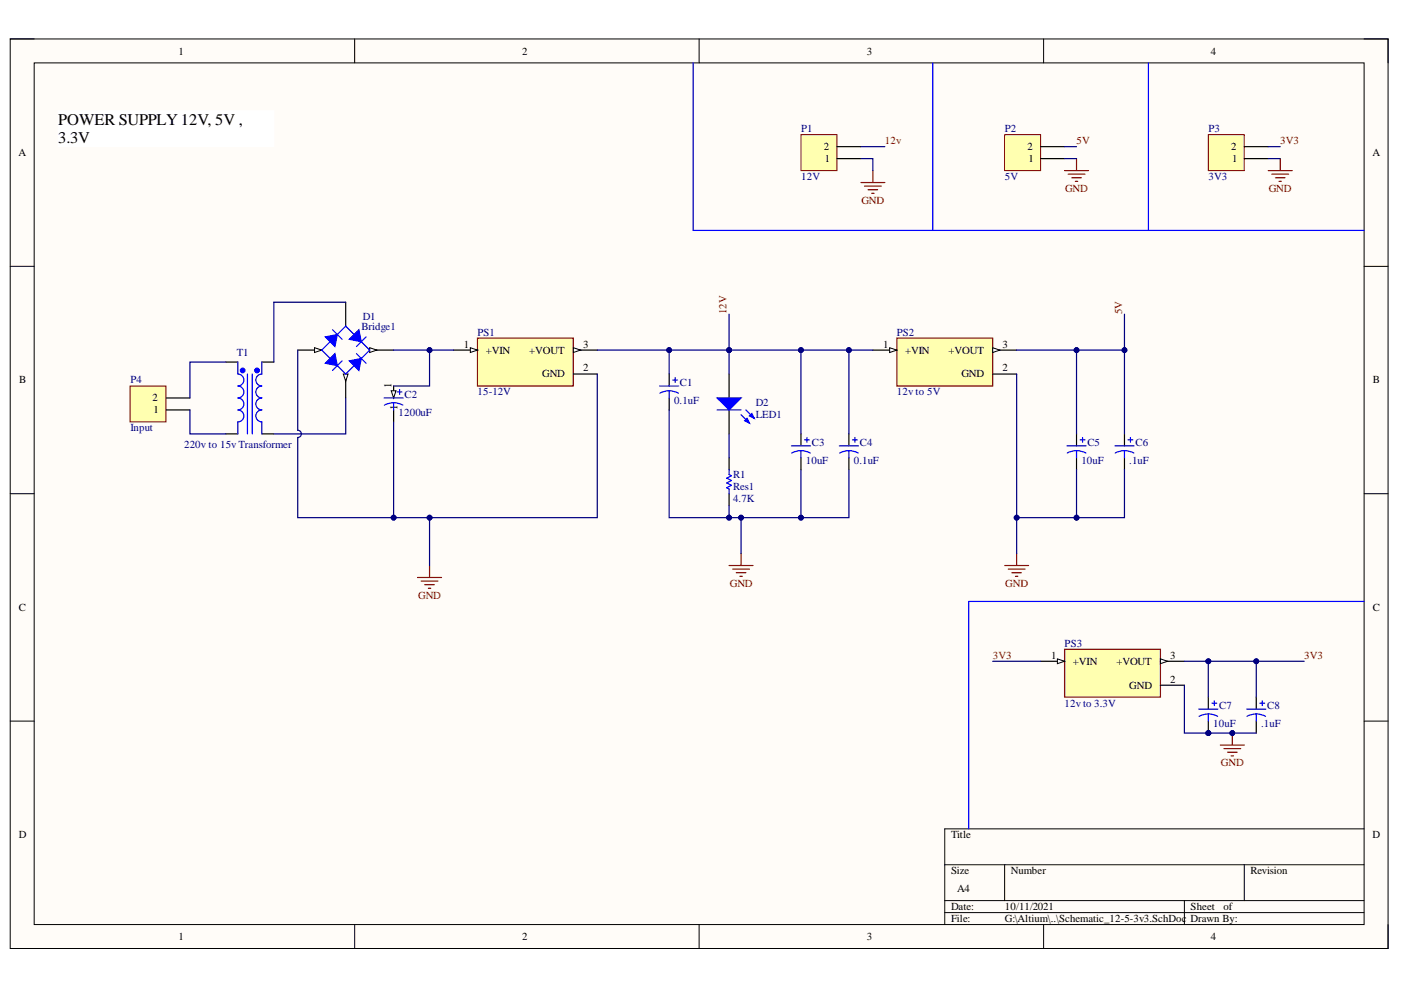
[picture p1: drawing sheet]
<svg xmlns="http://www.w3.org/2000/svg" width="297mm" height="210mm" viewBox="0 0 297 210" stroke-linecap="round" stroke-linejoin="round" font-family="sans-serif">
<defs><g id="words">
<g font-size="3.5">
<text x="12.3" y="26.5">POWER SUPPLY 12V, 5V ,</text>
<text x="12.3" y="30.3">3.3V</text>
</g>
<g font-size="2.3">
<text x="37.9" y="11.6">1</text>
<text x="110.7" y="11.6">2</text>
<text x="183.8" y="11.6">3</text>
<text x="256.7" y="11.6">4</text>
<text x="3.9" y="33.1">A</text>
<text x="174.7" y="31.8">2</text>
<text x="174.8" y="34.4">1</text>
<text x="217.9" y="31.8">2</text>
<text x="218" y="34.4">1</text>
<text x="261" y="31.8">2</text>
<text x="261.2" y="34.4">1</text>
<text x="291" y="33.1">A</text>
<text x="98.4" y="73.7">1</text>
<text x="103" y="75">+VIN</text>
<text x="112.2" y="75">+VOUT</text>
<text x="123.6" y="73.7">3</text>
<text x="187.3" y="73.7">1</text>
<text x="191.9" y="75">+VIN</text>
<text x="201.1" y="75">+VOUT</text>
<text x="212.5" y="73.7">3</text>
<text x="4.1" y="81.3">B</text>
<text x="83" y="82.3" transform="rotate(-90 83 82.3)">1</text>
<text x="114.9" y="80">GND</text>
<text x="123.6" y="78.8">2</text>
<text x="203.8" y="80">GND</text>
<text x="212.5" y="78.8">2</text>
<text x="291" y="81.3">B</text>
<text x="32.4" y="85.1">2</text>
<text x="32.5" y="87.6">1</text>
<text x="84.3" y="87" transform="rotate(-90 84.3 87)">1</text>
<text x="4" y="129.5">C</text>
<text x="291" y="129.5">C</text>
<text x="222.8" y="139.7">1</text>
<text x="227.5" y="141">+VIN</text>
<text x="236.7" y="141">+VOUT</text>
<text x="248.1" y="139.7">3</text>
<text x="239.4" y="146">GND</text>
<text x="248.1" y="144.8">2</text>
<text x="4" y="177.7">D</text>
<text x="201.6" y="177.7">Title</text>
<text x="291" y="177.7">D</text>
<text x="201.6" y="185.4">Size</text>
<text x="214.3" y="185.4">Number</text>
<text x="265.1" y="185.4">Revision</text>
<text x="202.9" y="189.2">A4</text>
<text x="201.6" y="193">Date:</text>
<text x="201.6" y="195.5">File:</text>
<text x="213" y="193">10/11/2021</text>
<text x="213" y="195.5">G:\Altium\..\Schematic_12-5-3v3.SchDoc</text>
<text x="252.4" y="193">Sheet</text>
<text x="252.4" y="195.5">Drawn By:</text>
<text x="259.4" y="193">of</text>
<text x="37.9" y="199.3">1</text>
<text x="110.7" y="199.3">2</text>
<text x="183.8" y="199.3">3</text>
<text x="256.7" y="199.3">4</text>
</g>
<g font-size="2.3" fill="#000080">
<text x="169.9" y="28">P1</text>
<text x="213" y="28">P2</text>
<text x="256.2" y="28">P3</text>
<text x="169.9" y="38.2">12V</text>
<text x="213" y="38.2">5V</text>
<text x="256.2" y="38.2">3V3</text>
<text x="76.6" y="69.9">Bridge1</text>
<text x="76.9" y="67.9">D1</text>
<text x="101.2" y="71.2">PS1</text>
<text x="190.1" y="71.2">PS2</text>
<text x="50.2" y="75.5">T1</text>
<text x="27.6" y="81.3">P4</text>
<text x="101.2" y="83.8">15-12V</text>
<text x="144.2" y="81.8">C1</text>
<text x="190.1" y="83.8">12v to 5V</text>
<text x="84.5" y="88.1">1200uF</text>
<text x="85.8" y="84.3">C2</text>
<text x="142.9" y="85.6">0.1uF</text>
<text x="160.2" y="86.1">D2</text>
<text x="160.2" y="88.6">LED1</text>
<text x="27.6" y="91.4">Input</text>
<text x="39" y="95.1">220v to 15v Transformer</text>
<text x="172.1" y="94.5">C3</text>
<text x="182.3" y="94.5">C4</text>
<text x="230.5" y="94.5">C5</text>
<text x="240.8" y="94.5">C6</text>
<text x="155.4" y="101.4">R1</text>
<text x="170.9" y="98.3">10uF</text>
<text x="181" y="98.3">0.1uF</text>
<text x="229.3" y="98.3">10uF</text>
<text x="239.4" y="98.3">.1uF</text>
<text x="155.4" y="106.4">4.7K</text>
<text x="155.4" y="103.9">Res1</text>
<text x="225.7" y="137.2">PS3</text>
<text x="225.7" y="149.8">12vto 3.3V</text>
<text x="257.2" y="154.1">10uF</text>
<text x="258.5" y="150.3">C7</text>
<text x="267.4" y="154.1">.1uF</text>
<text x="268.7" y="150.3">C8</text>
</g>
<g font-size="2.3" fill="#800000">
<text x="187.6" y="30.6">12v</text>
<text x="228.3" y="30.6">5V</text>
<text x="271.4" y="30.6">3V3</text>
<text x="225.8" y="40.7">GND</text>
<text x="269" y="40.7">GND</text>
<text x="182.6" y="43.2">GND</text>
<text x="154.1" y="66.6" transform="rotate(-90 154.1 66.6)">12V</text>
<text x="237.9" y="66.6" transform="rotate(-90 237.9 66.6)">5V</text>
<text x="154.7" y="124.4">GND</text>
<text x="213.1" y="124.4">GND</text>
<text x="88.6" y="127">GND</text>
<text x="210.5" y="139.7">3V3</text>
<text x="276.5" y="139.7">3V3</text>
<text x="258.8" y="162.5">GND</text>
</g>
</g></defs>
<path d="M2.2 8.3h292.1v192.8h-292.1z" fill-rule="evenodd" fill="#fffcf8"/>
<path d="M2.2 8.3h292.1v192.8h-292.1z" fill="none" stroke="#000" stroke-width=".21"/>
<path d="M7.2 13.3h282v182.7h-282z" fill-rule="evenodd" fill="#fffcf8"/>
<g fill="none" stroke="#000" stroke-width=".21">
<path d="M2.2 8.3h5M7.2 13.3h282v182.7h-282zM75.2 8.3v5M148.2 8.3v5M221.3 8.3v5M289.2 8.3h5.1v5M2.2 56.5h5M289.2 56.5h5.1M2.2 104.7h5M289.2 104.7h5.1M2.2 152.9h5M289.2 152.9h5.1"/>
<path d="M289.2 175.7h-88.9v20.3M75.2 196v5.1M148.2 196v5.1M200.3 183.3h88.9M200.3 191h88.9M200.3 193.5h88.9M213 183.3v7.7M221.3 196v5.1M251.1 191v5M263.8 183.3v7.7M294.3 196v5.1"/>
</g>
<path d="M27.6 81.8h7.6v7.7h-7.6z" fill-rule="evenodd" fill="#ffffb0"/>
<path d="M27.6 81.8h7.6v7.7h-7.6z" fill="none" stroke="#800000" stroke-width=".21"/>
<path d="M47.9 76.8h2.5M55.5 76.8h2.6M35.2 86.9h5.1M35.2 84.4h5.1M47.9 92h2.5M55.5 92h2.6" fill="none" stroke="#000" stroke-width=".25"/>
<path d="M50.4 76.8v2.5a1.27 1.27 0 0 1 1.3 1.3 1.27 1.27 0 0 1-1.3 1.2 1.27 1.27 0 0 1 1.3 1.3 1.27 1.27 0 0 1-1.3 1.3 1.27 1.27 0 0 1 1.3 1.2 1.27 1.27 0 0 1-1.3 1.3 1.27 1.27 0 0 1 1.3 1.3 1.27 1.27 0 0 1-1.3 1.3v2.5M52.5 79.3v12.7M53.5 79.3v12.7M55.5 76.8v2.5a1.27 1.27 0 0 0-1.3 1.3 1.27 1.27 0 0 0 1.3 1.2 1.27 1.27 0 0 0-1.3 1.3 1.27 1.27 0 0 0 1.3 1.3 1.27 1.27 0 0 0-1.3 1.2 1.27 1.27 0 0 0 1.3 1.3 1.27 1.27 0 0 0-1.3 1.3 1.27 1.27 0 0 0 1.3 1.3v2.5" fill="none" stroke="#00f" stroke-width=".25"/>
<circle cx="51.4" cy="78.5" r=".51" fill="#00f"/>
<circle cx="51.4" cy="78.5" r=".51" fill="none" stroke="#00f" stroke-width=".21"/>
<circle cx="54.5" cy="78.5" r=".51" fill="#00f"/>
<circle cx="54.5" cy="78.5" r=".51" fill="none" stroke="#00f" stroke-width=".21"/>
<path d="M73.3 64.1v5.1M78.4 74.2h5.1" fill="none" stroke="#000" stroke-width=".25"/>
<path d="M78.4 73.7l1.5 .5-1.5 .5z" fill="#f8fcff"/>
<path d="M78.4 73.7l1.5 .5-1.5 .5z" fill="none" stroke="#000" stroke-width=".21"/>
<path d="M73.3 79.3v5.1" fill="none" stroke="#000" stroke-width=".25"/>
<path d="M72.8 79.3h1l-.5 1.5z" fill="#f8fcff"/>
<path d="M72.8 79.3h1l-.5 1.5z" fill="none" stroke="#000" stroke-width=".21"/>
<path d="M63.1 74.2h5.1" fill="none" stroke="#000" stroke-width=".25"/>
<path d="M66.7 73.7l1.5 .5-1.5 .5z" fill="#f8fcff"/>
<path d="M66.7 73.7l1.5 .5-1.5 .5z" fill="none" stroke="#000" stroke-width=".21"/>
<path d="M68.2 74.2l5.1-5 5.1 5-5.1 5.1zM70.5 69.9l2 2" fill="none" stroke="#00f" stroke-width=".25"/>
<path d="M69 71.4l2.5-.5-.5 2.6z" fill="#00f"/>
<path d="M69 71.4l2.5-.5-.5 2.6zM77.6 71.4l-2 2.1" fill="none" stroke="#00f" stroke-width=".25"/>
<path d="M74.1 71.9l2-2 .5 2.6z" fill="#00f"/>
<path d="M72.5 76.5l-2 2M74.1 71.9l2-2 .5 2.6z" fill="none" stroke="#00f" stroke-width=".25"/>
<path d="M69 77l2-2 .5 2.5z" fill="#00f"/>
<path d="M69 77l2-2 .5 2.5zM75.6 75l2 2" fill="none" stroke="#00f" stroke-width=".25"/>
<path d="M74.1 76.5l2.5-.5-.5 2.5z" fill="#00f"/>
<path d="M74.1 76.5l2.5-.5-.5 2.5z" fill="none" stroke="#00f" stroke-width=".25"/>
<path d="M83.5 81.8v2.6" fill="none" stroke="#000" stroke-width=".25"/>
<path d="M82.9 82.9h1.1l-.5 1.5z" fill="#f8fcff"/>
<path d="M82.9 82.9h1.1l-.5 1.5z" fill="none" stroke="#000" stroke-width=".21"/>
<path d="M83.5 86.9v2.6" fill="none" stroke="#000" stroke-width=".25"/>
<path d="M81.4 84.4h4.1M83.5 85.4l.8 .1 1.1 .4M83.5 85.4l-.9 .1-1.1 .4M83.5 85.4v1.5M84.2 83.1h1M84.7 82.6v1" fill="none" stroke="#00f" stroke-width=".25"/>
<path d="M101.2 71.7h20.4v10.1h-20.4z" fill-rule="evenodd" fill="#ffffb0"/>
<path d="M101.2 71.7h20.4v10.1h-20.4z" fill="none" stroke="#800000" stroke-width=".25"/>
<path d="M96.2 74.2h5" fill="none" stroke="#000" stroke-width=".25"/>
<path d="M99.7 73.7l1.5 .5-1.5 .5z" fill="#f8fcff"/>
<path d="M99.7 73.7l1.5 .5-1.5 .5z" fill="none" stroke="#000" stroke-width=".21"/>
<path d="M121.6 74.2h5" fill="none" stroke="#000" stroke-width=".25"/>
<path d="M121.6 73.7l1.5 .5-1.5 .5z" fill="#f8fcff"/>
<path d="M121.6 73.7l1.5 .5-1.5 .5z" fill="none" stroke="#000" stroke-width=".21"/>
<path d="M121.6 79.3h5M141.9 79.3v2.5M154.6 79.3v5.1M141.9 84.4v2.5M154.6 86.9v5.1" fill="none" stroke="#000" stroke-width=".25"/>
<path d="M139.8 81.8h4.1M141.9 82.9h.8l1.1 .5M141.9 82.9h-.8l-1.2 .5M141.9 82.9v1.5M142.6 80.6h1.1M143.2 80.1v1" fill="none" stroke="#00f" stroke-width=".25"/>
<path d="M152 84.4h5.1l-2.5 2.5z" fill="#00f"/>
<path d="M152 84.4h5.1l-2.5 2.5zM157.1 87.9l1.8 1.8M158.1 86.9l1.8 1.8" fill="none" stroke="#00f" stroke-width=".25"/>
<path d="M157.9 89.2l.5-.5 .5 1z" fill="#00f"/>
<path d="M157.9 89.2l.5-.5 .5 1z" fill="none" stroke="#00f" stroke-width=".25"/>
<path d="M158.9 88.2l.5-.5 .5 1z" fill="#00f"/>
<path d="M152 86.9h5.1M154.6 99.6v1l.5 .3-1 .5 1 .5-1 .5 1 .5-1 .5 .5 .3v1M158.9 88.2l.5-.5 .5 1z" fill="none" stroke="#00f" stroke-width=".25"/>
<path d="M154.6 97.1v2.5M154.6 104.7v2.5" fill="none" stroke="#000" stroke-width=".25"/>
<path d="M190.1 71.7h20.4v10.1h-20.4z" fill-rule="evenodd" fill="#ffffb0"/>
<path d="M190.1 71.7h20.4v10.1h-20.4z" fill="none" stroke="#800000" stroke-width=".25"/>
<path d="M185.1 74.2h5" fill="none" stroke="#000" stroke-width=".25"/>
<path d="M188.6 73.7l1.5 .5-1.5 .5z" fill="#f8fcff"/>
<path d="M188.6 73.7l1.5 .5-1.5 .5z" fill="none" stroke="#000" stroke-width=".21"/>
<path d="M210.5 74.2h5" fill="none" stroke="#000" stroke-width=".25"/>
<path d="M210.5 73.7l1.5 .5-1.5 .5z" fill="#f8fcff"/>
<path d="M210.5 73.7l1.5 .5-1.5 .5z" fill="none" stroke="#000" stroke-width=".21"/>
<path d="M210.5 79.3h5M169.8 92v2.5M169.8 97.1v2.5M180 92v2.5M180 97.1v2.5M228.2 92v2.5M228.2 97.1v2.5M238.4 92v2.5M238.4 97.1v2.5" fill="none" stroke="#000" stroke-width=".25"/>
<g fill="none" stroke="#00f" stroke-width=".25">
<path d="M167.8 94.5h4.1M169.8 95.5l1.2 .2 .8 .4M169.8 95.5l-1.2 .2-.8 .4M169.8 95.5v1.6M170.6 93.3h1M171.1 92.8v1M178 94.5h4M180 95.5l1.2 .2 .8 .4M180 95.5l-1.2 .2-.8 .4M180 95.5v1.6M180.7 93.3h1.1M181.3 92.8v1"/>
<path d="M226.2 94.5h4.1M228.2 95.5l1.3 .2 .7 .4M228.2 95.5l-1.2 .2-.7 .4M228.2 95.5v1.6M229 93.3h1M229.5 92.8v1M236.4 94.5h4M238.4 95.5l1.2 .2 .8 .4M238.4 95.5l-1.2 .2-.8 .4M238.4 95.5v1.6M239.2 93.3h1M239.7 92.8v1"/>
</g>
<path d="M169.8 28.6h7.6v7.6h-7.6z" fill-rule="evenodd" fill="#ffffb0"/>
<path d="M169.8 28.6h7.6v7.6h-7.6z" fill="none" stroke="#800000" stroke-width=".21"/>
<path d="M177.4 33.6h5.1M177.4 31.1h5.1" fill="none" stroke="#000" stroke-width=".25"/>
<path d="M182.5 38.7h5.1M183.3 39.5h3.5M185.1 36.2v2.5M184 40.2h2.1M184.8 41h.5" fill="none" stroke="#800000" stroke-width=".25"/>
<path d="M213 28.6h7.6v7.6h-7.6z" fill-rule="evenodd" fill="#ffffb0"/>
<path d="M213 28.6h7.6v7.6h-7.6z" fill="none" stroke="#800000" stroke-width=".21"/>
<path d="M220.6 33.6h5.1M220.6 31.1h5.1" fill="none" stroke="#000" stroke-width=".25"/>
<path d="M225.7 36.2h5.1M226.5 36.9h3.5M227.2 37.7h2.1M228 38.5h.5M228.2 33.6v2.6" fill="none" stroke="#800000" stroke-width=".25"/>
<path d="M12.3 23.5h45.8v7.6h-45.8z" fill-rule="evenodd" fill="#fff"/>
<path d="M12.3 23.5h45.8v7.6h-45.8z" fill="none" stroke="#fff" stroke-width=".21"/>
<path d="M225.7 137.7h20.3v10.1h-20.3z" fill-rule="evenodd" fill="#ffffb0"/>
<path d="M225.7 137.7h20.3v10.1h-20.3z" fill="none" stroke="#800000" stroke-width=".25"/>
<path d="M220.6 140.2h5.1" fill="none" stroke="#000" stroke-width=".25"/>
<path d="M224.2 139.7l1.5 .5-1.5 .5z" fill="#f8fcff"/>
<path d="M224.2 139.7l1.5 .5-1.5 .5z" fill="none" stroke="#000" stroke-width=".21"/>
<path d="M246 140.2h5.1" fill="none" stroke="#000" stroke-width=".25"/>
<path d="M246 139.7l1.6 .5-1.6 .5z" fill="#f8fcff"/>
<path d="M246 139.7l1.6 .5-1.6 .5z" fill="none" stroke="#000" stroke-width=".21"/>
<path d="M246 145.3h5.1" fill="none" stroke="#000" stroke-width=".25"/>
<circle cx="256.2" cy="155.4" r=".51" fill="#000080"/>
<circle cx="256.2" cy="155.4" r=".51" fill="none" stroke="#000080" stroke-width=".21"/>
<path d="M256.2 147.8v2.6M256.2 152.9v2.5" fill="none" stroke="#000" stroke-width=".25"/>
<circle cx="256.2" cy="155.4" r=".51" fill="#000080"/>
<circle cx="256.2" cy="155.4" r=".51" fill="none" stroke="#000080" stroke-width=".21"/>
<path d="M254.2 150.4h4M256.2 151.4l.8 .1 1.2 .4M256.2 151.4l-.8 .1-1.2 .4M256.2 151.4v1.5M257 149.1h1M257.5 148.6v1M264.3 150.4h4.1M266.3 151.4l.9 .1 1.1 .4M266.3 151.4l-.8 .1-1.1 .4M266.3 151.4v1.5M267.1 149.1h1M267.6 148.6v1" fill="none" stroke="#00f" stroke-width=".25"/>
<path d="M266.3 147.8v2.6M266.3 152.9v2.5" fill="none" stroke="#000" stroke-width=".25"/>
<path d="M258.7 158h5.1M259.5 158.7h3.6M260.3 159.5h2M261.3 155.4v2.6M261 160.3h.5" fill="none" stroke="#800000" stroke-width=".25"/>
<circle cx="261.3" cy="155.4" r=".51" fill="#000080"/>
<circle cx="261.3" cy="155.4" r=".51" fill="none" stroke="#000080" stroke-width=".21"/>
<path d="M256.2 28.6h7.6v7.6h-7.6z" fill-rule="evenodd" fill="#ffffb0"/>
<path d="M256.2 28.6h7.6v7.6h-7.6z" fill="none" stroke="#800000" stroke-width=".21"/>
<path d="M263.8 33.6h5.1M263.8 31.1h5.1" fill="none" stroke="#000" stroke-width=".25"/>
<g fill="none" stroke="#800000" stroke-width=".25">
<path d="M268.9 36.2h5.1M269.7 36.9h3.5M270.4 37.7h2M271.2 38.5h.5M271.4 33.6v2.6M91.1 119.9v2.5M154.6 119.9h5.1M157.1 117.4v2.5M213 119.9h5.1M215.5 117.4v2.5M88.5 122.4h5.1M89.3 123.2h3.6"/>
<path d="M90.1 124h2M90.8 124.7h.5M155.3 120.7h3.6M156.1 121.4h2M156.9 122.2h.5M213.8 120.7h3.5M214.5 121.4h2.1M215.3 122.2h.5"/>
</g>
<path d="M147 13.3v35.6h142.2" fill="none" stroke="#00f" stroke-width=".25"/>
<path d="M238.4 66.6v7.6" fill="none" stroke="#000080" stroke-width=".25"/>
<circle cx="238.4" cy="74.2" r=".51" fill="#000080"/>
<circle cx="238.4" cy="74.2" r=".51" fill="none" stroke="#000080" stroke-width=".21"/>
<path d="M47.9 76.8h-7.6v7.6M63.1 74.2v17a.76 .76 0 0 1 .8 .8 .76 .76 0 0 1-.8 .8v17h63.5v-30.5M73.3 64.1h-15.2v12.7M40.3 86.9v5.1h7.6M73.3 84.4v7.6h-15.2" fill="none" stroke="#000080" stroke-width=".25"/>
<circle cx="83.5" cy="109.8" r=".51" fill="#000080"/>
<circle cx="83.5" cy="109.8" r=".51" fill="none" stroke="#000080" stroke-width=".21"/>
<circle cx="91.1" cy="109.8" r=".51" fill="#000080"/>
<circle cx="91.1" cy="109.8" r=".51" fill="none" stroke="#000080" stroke-width=".21"/>
<path d="M91.1 74.2v7.6h-7.6" fill="none" stroke="#000080" stroke-width=".25"/>
<circle cx="91.1" cy="74.2" r=".51" fill="#000080"/>
<circle cx="91.1" cy="74.2" r=".51" fill="none" stroke="#000080" stroke-width=".21"/>
<path d="M83.5 74.2h12.7" fill="none" stroke="#000080" stroke-width=".25"/>
<circle cx="91.1" cy="74.2" r=".51" fill="#000080"/>
<circle cx="91.1" cy="74.2" r=".51" fill="none" stroke="#000080" stroke-width=".21"/>
<path d="M126.6 74.2h15.3v5.1" fill="none" stroke="#000080" stroke-width=".25"/>
<circle cx="141.9" cy="74.2" r=".51" fill="#000080"/>
<circle cx="141.9" cy="74.2" r=".51" fill="none" stroke="#000080" stroke-width=".21"/>
<path d="M141.9 86.9v22.9h12.7v-2.6" fill="none" stroke="#000080" stroke-width=".25"/>
<circle cx="154.6" cy="109.8" r=".51" fill="#000080"/>
<circle cx="154.6" cy="109.8" r=".51" fill="none" stroke="#000080" stroke-width=".21"/>
<path d="M141.9 74.2h12.7v5.1" fill="none" stroke="#000080" stroke-width=".25"/>
<circle cx="154.6" cy="74.2" r=".51" fill="#000080"/>
<circle cx="154.6" cy="74.2" r=".51" fill="none" stroke="#000080" stroke-width=".21"/>
<circle cx="141.9" cy="74.2" r=".51" fill="#000080"/>
<circle cx="141.9" cy="74.2" r=".51" fill="none" stroke="#000080" stroke-width=".21"/>
<path d="M169.8 99.6v10.2h-15.2" fill="none" stroke="#000080" stroke-width=".25"/>
<circle cx="169.8" cy="109.8" r=".51" fill="#000080"/>
<circle cx="169.8" cy="109.8" r=".51" fill="none" stroke="#000080" stroke-width=".21"/>
<circle cx="157.1" cy="109.8" r=".51" fill="#000080"/>
<circle cx="157.1" cy="109.8" r=".51" fill="none" stroke="#000080" stroke-width=".21"/>
<circle cx="154.6" cy="109.8" r=".51" fill="#000080"/>
<circle cx="154.6" cy="109.8" r=".51" fill="none" stroke="#000080" stroke-width=".21"/>
<path d="M154.6 74.2h15.2v17.8" fill="none" stroke="#000080" stroke-width=".25"/>
<circle cx="154.6" cy="74.2" r=".51" fill="#000080"/>
<circle cx="154.6" cy="74.2" r=".51" fill="none" stroke="#000080" stroke-width=".21"/>
<circle cx="169.8" cy="74.2" r=".51" fill="#000080"/>
<circle cx="169.8" cy="74.2" r=".51" fill="none" stroke="#000080" stroke-width=".21"/>
<path d="M180 99.6v10.2h-10.2" fill="none" stroke="#000080" stroke-width=".25"/>
<circle cx="169.8" cy="109.8" r=".51" fill="#000080"/>
<circle cx="169.8" cy="109.8" r=".51" fill="none" stroke="#000080" stroke-width=".21"/>
<path d="M169.8 74.2h10.2v17.8" fill="none" stroke="#000080" stroke-width=".25"/>
<circle cx="169.8" cy="74.2" r=".51" fill="#000080"/>
<circle cx="169.8" cy="74.2" r=".51" fill="none" stroke="#000080" stroke-width=".21"/>
<circle cx="180" cy="74.2" r=".51" fill="#000080"/>
<circle cx="180" cy="74.2" r=".51" fill="none" stroke="#000080" stroke-width=".21"/>
<path d="M180 74.2h5.1" fill="none" stroke="#000080" stroke-width=".25"/>
<circle cx="180" cy="74.2" r=".51" fill="#000080"/>
<circle cx="180" cy="74.2" r=".51" fill="none" stroke="#000080" stroke-width=".21"/>
<path d="M182.5 33.6h2.6v2.6M182.5 31.1h5.1M215.5 79.3v30.5h12.7v-10.2M210.5 140.2h10.1" fill="none" stroke="#000080" stroke-width=".25"/>
<circle cx="228.2" cy="109.8" r=".51" fill="#000080"/>
<circle cx="228.2" cy="109.8" r=".51" fill="none" stroke="#000080" stroke-width=".21"/>
<circle cx="215.5" cy="109.8" r=".51" fill="#000080"/>
<circle cx="215.5" cy="109.8" r=".51" fill="none" stroke="#000080" stroke-width=".21"/>
<path d="M215.5 74.2h12.7v17.8" fill="none" stroke="#000080" stroke-width=".25"/>
<circle cx="228.2" cy="74.2" r=".51" fill="#000080"/>
<circle cx="228.2" cy="74.2" r=".51" fill="none" stroke="#000080" stroke-width=".21"/>
<path d="M225.7 33.6h2.5M225.7 31.1h2.5M238.4 99.6v10.2h-10.2" fill="none" stroke="#000080" stroke-width=".25"/>
<circle cx="228.2" cy="109.8" r=".51" fill="#000080"/>
<circle cx="228.2" cy="109.8" r=".51" fill="none" stroke="#000080" stroke-width=".21"/>
<path d="M228.2 74.2h10.2v17.8" fill="none" stroke="#000080" stroke-width=".25"/>
<circle cx="228.2" cy="74.2" r=".51" fill="#000080"/>
<circle cx="228.2" cy="74.2" r=".51" fill="none" stroke="#000080" stroke-width=".21"/>
<circle cx="238.4" cy="74.2" r=".51" fill="#000080"/>
<circle cx="238.4" cy="74.2" r=".51" fill="none" stroke="#000080" stroke-width=".21"/>
<path d="M251.1 145.3v10.1h15.2" fill="none" stroke="#000080" stroke-width=".25"/>
<circle cx="261.3" cy="155.4" r=".51" fill="#000080"/>
<circle cx="261.3" cy="155.4" r=".51" fill="none" stroke="#000080" stroke-width=".21"/>
<circle cx="256.2" cy="155.4" r=".51" fill="#000080"/>
<circle cx="256.2" cy="155.4" r=".51" fill="none" stroke="#000080" stroke-width=".21"/>
<path d="M251.1 140.2h5.1v7.6" fill="none" stroke="#000080" stroke-width=".25"/>
<circle cx="256.2" cy="140.2" r=".51" fill="#000080"/>
<circle cx="256.2" cy="140.2" r=".51" fill="none" stroke="#000080" stroke-width=".21"/>
<path d="M256.2 140.2h10.1v7.6" fill="none" stroke="#000080" stroke-width=".25"/>
<circle cx="256.2" cy="140.2" r=".51" fill="#000080"/>
<circle cx="256.2" cy="140.2" r=".51" fill="none" stroke="#000080" stroke-width=".21"/>
<circle cx="266.3" cy="140.2" r=".51" fill="#000080"/>
<circle cx="266.3" cy="140.2" r=".51" fill="none" stroke="#000080" stroke-width=".21"/>
<path d="M266.3 140.2h10.2" fill="none" stroke="#000080" stroke-width=".25"/>
<circle cx="266.3" cy="140.2" r=".51" fill="#000080"/>
<circle cx="266.3" cy="140.2" r=".51" fill="none" stroke="#000080" stroke-width=".21"/>
<path d="M268.9 33.6h2.5M268.9 31.1h2.5M83.5 89.5v20.3" fill="none" stroke="#000080" stroke-width=".25"/>
<circle cx="83.5" cy="109.8" r=".51" fill="#000080"/>
<circle cx="83.5" cy="109.8" r=".51" fill="none" stroke="#000080" stroke-width=".21"/>
<path d="M91.1 109.8v10.1" fill="none" stroke="#000080" stroke-width=".25"/>
<circle cx="91.1" cy="109.8" r=".51" fill="#000080"/>
<circle cx="91.1" cy="109.8" r=".51" fill="none" stroke="#000080" stroke-width=".21"/>
<path d="M154.6 66.6v7.6M154.6 92v5.1" fill="none" stroke="#000080" stroke-width=".25"/>
<circle cx="154.6" cy="74.2" r=".51" fill="#000080"/>
<circle cx="154.6" cy="74.2" r=".51" fill="none" stroke="#000080" stroke-width=".21"/>
<path d="M157.1 109.8v7.6" fill="none" stroke="#000080" stroke-width=".25"/>
<circle cx="157.1" cy="109.8" r=".51" fill="#000080"/>
<circle cx="157.1" cy="109.8" r=".51" fill="none" stroke="#000080" stroke-width=".21"/>
<path d="M215.5 109.8v7.6" fill="none" stroke="#000080" stroke-width=".25"/>
<circle cx="215.5" cy="109.8" r=".51" fill="#000080"/>
<circle cx="215.5" cy="109.8" r=".51" fill="none" stroke="#000080" stroke-width=".21"/>
<path d="M197.8 13.3v35.6M243.5 13.3v35.6M289.2 127.5h-83.8v48.2" fill="none" stroke="#00f" stroke-width=".25"/>
<use href="#words"/>
</svg>
